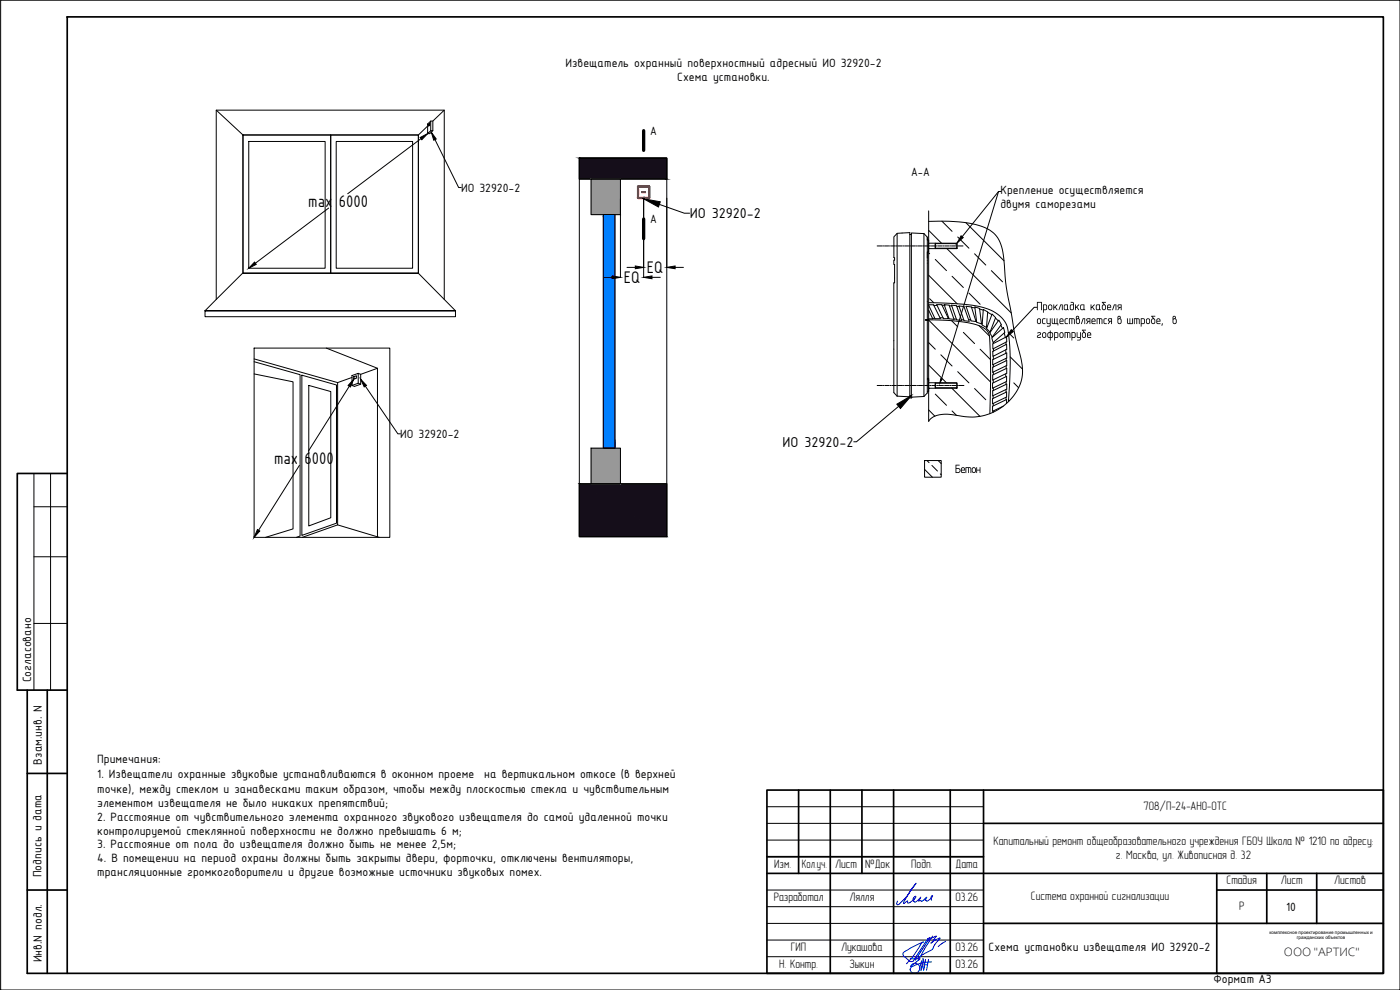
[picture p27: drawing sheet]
<svg xmlns="http://www.w3.org/2000/svg" width="420mm" height="297mm" viewBox="0 0 420 297" stroke-linecap="round" stroke-linejoin="round" font-family="sans-serif">
<defs><g id="words">
<g font-size="5.4">
<text x="92.5" y="62">max 6000</text>
<text x="194.1" y="82">EQ</text>
<text x="187.2" y="85">EQ</text>
<text x="82.2" y="139.2">max 6000</text>
</g>
<g font-size="4.7">
<text x="207.1" y="65.5">ИО 32920-2</text>
<text x="234.8" y="134.1">ИО 32920-2</text>
</g>
<g font-size="3.9">
<text x="169.7" y="20.2">Извещатель охранный поверхностный адресный ИО 32920-2</text>
<text x="203.2" y="24.4">Схема установки.</text>
<text x="195.2" y="40.5">А</text>
<text x="273.4" y="52.7">А-А</text>
<text x="138.4" y="57.5">ИО 32920-2</text>
<text x="300.2" y="58.3">Крепление осуществляется</text>
<text x="300.2" y="62.5">двумя саморезами</text>
<text x="195.2" y="67">А</text>
<text x="310.9" y="93.1">Прокладка кабеля</text>
<text x="310.9" y="97.2">осуществляется в штробе, в</text>
<text x="310.9" y="101.4">гофротрубе</text>
<text x="120.1" y="131.4">ИО 32920-2</text>
<text x="286.5" y="141.9">Бетон</text>
<text x="9.4" y="204.7" transform="rotate(-90 9.4 204.7)">Согласовано</text>
<text x="12.5" y="229.4" transform="rotate(-90 12.5 229.4)">Взам.инв. N</text>
<text x="29.2" y="229.1">Примечания:</text>
<text x="29.2" y="233.5">1. Извещатели охранные звуковые устанавливаются в оконном проеме</text>
<text x="145.3" y="233.5">на вертикальном откосе (в верхней</text>
<text x="29.2" y="237.9">точке), между стеклом и занавесками таким образом, чтобы между плоскостью стекла и чувствительным</text>
<text x="29.2" y="242">элементом извещателя не было никаких препятствий;</text>
<text x="29.2" y="246.2">2. Расстояние от чувствительного элемента охранного звукового извещателя до самой удаленной точки</text>
<text x="29.2" y="250.4">контролируемой стеклянной поверхности не должно превышать 6 м;</text>
<text x="29.2" y="254.6">3. Расстояние от пола до извещателя должно быть не менее 2,5м;</text>
<text x="12.5" y="263.2" transform="rotate(-90 12.5 263.2)">Подпись и дата</text>
<text x="29.2" y="258.7">4. В помещении на период охраны должны быть закрыты двери, форточки, отключены вентиляторы,</text>
<text x="29.2" y="262.9">трансляционные громкоговорители и другие возможные источники звуковых помех.</text>
<text x="386" y="273.2">10</text>
<text x="296.7" y="285.3">Схема установки извещателя ИО 32920-2</text>
<text x="12.6" y="288.7" transform="rotate(-90 12.6 288.7)">Инв.N подл.</text>
<text x="364.2" y="295">Формат А3</text>
</g>
<text font-size="3.8" x="385.3" y="286.9">ООО &quot;АРТИС&quot;</text>
<g font-size="3.7">
<text x="343.2" y="243.1">708/П-24-АНО-ОТС</text>
<text x="298.2" y="253.5">Капитальный ремонт общеобразовательного учреждения ГБОУ Школа № 1210 по адресу:</text>
<text x="334.9" y="257.7">г. Москва, ул. Живописная д. 32</text>
<text x="232.4" y="260.4">Изм.</text>
<text x="240.6" y="260.4">Кол.уч.</text>
<text x="250.6" y="260.4">Лист</text>
<text x="259.7" y="260.4">№Док</text>
<text x="273.5" y="260.4">Подп.</text>
<text x="286.8" y="260.4">Дата</text>
<text x="368.1" y="265.4">Стадия</text>
<text x="384.4" y="265.4">Лист</text>
<text x="400.4" y="265.4">Листов</text>
<text x="232.2" y="270.4">Разработал</text>
<text x="254.9" y="270.4">Лялля</text>
<text x="286.7" y="270.4">03.26</text>
<text x="309.4" y="270.1">Система охранной сигнализации</text>
<text x="371.9" y="272.9">Р</text>
<text x="237.3" y="285.4">ГИП</text>
<text x="252.4" y="285.4">Лукашова</text>
<text x="286.7" y="285.4">03.26</text>
<text x="233.8" y="290.5">Н. Контр.</text>
<text x="254.9" y="290.4">Зыкин</text>
<text x="286.7" y="290.4">03.26</text>
</g>
<g font-size="1.4">
<text x="381" y="280.2">комплексное проектирование промышленных и</text>
<text x="389.2" y="281.9">гражданских объектов</text>
</g>
</g></defs>
<!-- layer: 0 -->
<g fill="#150e1a" stroke="#150e1a" stroke-width=".3">
<path d="M173.9 47.4l26.2 6.3v-6.3zM173.9 47.4l26.2 6.3h-26.2z"/>
<path d="M173.9 145.1l26.2 15.9v-15.9zM173.9 145.1l26.2 15.9h-26.2z"/>
</g>
<g fill="#989898" stroke="#989898" stroke-width=".3">
<path d="M177.4 53.7l8.8 10.7v-10.7zM177.4 53.7l8.8 10.7h-8.8z"/>
<path d="M177.4 134.5l8.8 10.6v-10.6zM177.4 134.5l8.8 10.6h-8.8z"/>
</g>
<path d="M181.1 64.4l3.5 70.1v-70.1zM181.1 64.4l3.5 70.1h-3.5z" fill="#007fff" stroke="#007fff" stroke-width=".3"/>
<!-- layer: OBJ -->
<g fill="none" stroke="#f00" stroke-width=".3">
<path d="M191.3 59.3l.2 .3M191.3 56v3.3l.2 .3M191.4 56h3.5M191.4 59.3l.1 .1M191.5 56v3.4M191.5 55.8l-.2 .2M191.5 55.8h3.3l.2 .2M191.5 55.8h3.3M191.5 59.6h3.3M191.5 59.5h3.3M191.6 59.2h.1M191.6 56.2v3z"/>
<path d="M191.6 57.5v.4M191.6 56.1h.1M191.6 56.1v.1M191.6 59.3h3.1zM191.6 56.1h3.1zM192.6 57.8h.1M192.6 57.5v.3M192.6 57.5h.1M192.6 57.8h.3M192.6 57.5h.3M192.9 57.5h.1M192.9 57.5v.3"/>
<path d="M193 57.5h.1M193 57.8h.3M193.3 57.5l-.3 .3M193.3 57.8h.1M193.3 57.5v.3M193.4 57.8h.1M193.5 57.5l-.1 .3M193.5 57.8h.2M193.5 57.5h.2M193.7 57.5h.1M193.7 57.8h.1M193.7 57.5v.3"/>
<path d="M194.7 59.2h.1M194.7 56.1v.1M194.7 56.2h.1M194.7 56.2v3zM194.9 56l-.1 3.4M195 56l-.1 3.5-3.4 .1"/>
<circle cx="192.7" cy="57.7" r=".1"/>
<circle cx="193.2" cy="57.7" r=".1"/>
<circle cx="193.6" cy="57.7" r=".1"/>
</g>
<!-- layer: 0 -->
<g fill="#000" stroke="#000" stroke-width=".3">
<path d="M126.1 41.3l2.2-1.2-1.7 1.8zM129.4 39.7l1.5 2-.7 .4zM76.4 78.6l.5 .7-2.2 1.2zM190.7 79.8l2.5 .4-2.5 .4zM193.2 59.7l5 .8-.6 1.6zM200.1 80.2l2.5-.4v.8zM288.4 70.7l.7 .6-1.9 1.7zM183.7 82.8l2.5 .4-2.5 .4zM193.2 83.2l2.5-.4v.8zM303.5 98.9l.6 .6-2 1.5zM106.2 113.8l-1 2.3-.7-.4zM108.2 113.8l1.8 1.8-.7 .5z"/>
<path d="M282.3 113.6l.4 .2-.6 1zM269.2 121.3l4.3-2.6-3.3 3.9zM77.3 158.9l.7 .4-1.7 1.9z"/>
</g>
<g fill="none" stroke="#000" stroke-width=".3">
<path d="M64.9 33l8 7.5M128.3 37.2l1-.9v2.9l-1 .9zM128.3 37.8l-2.7 2.7M128.6 37.3l.4-.3v.5l-.4 .4zM129.3 39.2h.6M129.3 36.3h.6M133.3 33l-3.4 3.3v2.9l-.9 .9h-.7M72.9 40.5h52.7v41.5h-52.7zM72.9 40.5h26.4v41.5h-26.4zM74.7 42.4h22.9v38.1h-22.9zM99.3 40.5h26.3v41.5h-26.3zM100.9 42.4h22.9v38.1h-22.9z"/>
<path d="M126.3 41.6l-21.9 16.5M130.5 41.9l7.1 14.4h.8M173.9 47.4v6.3h26.2v-6.3h-26.2h26.2v113.6h-26.2zM177.4 53.7h8.8v10.7h-8.8zM186.2 59.7v23.5M193.2 59.5v23.7M200.1 59.5v20.7M299.7 57.5l-17.1 56.2M300.5 57.5h-.8l-10.9 13.5M98.6 62.4l-22 16.6M181.1 64.4h3.5v70.1h-3.5zM197.9 61.3l7.5 2.7h1.6"/>
<path d="M263.2 73.8h1.5M264.9 73.8h.3M265.5 73.8h1.2M267 73.8h.2M267.5 73.8h1.2M269 73.8h.2M269.2 70v48.9M269.5 73.8h1.2M270.7 69.9l-1.4 .1-1 1.1 .2 13.8h-.3v32.9l1 1.1M271 73.8h.2M271.5 73.8h1.2M273 73.8h.2"/>
<path d="M273.1 69.8v49.5M273.5 73.8h1.2M273.5 70.4v49M275 73.8h.3M275.5 73.8h1.3M277 73.8h.2M277.3 70.1l-3.8-.2v.5l-.4-.1M277.3 70.1l1 1v.9h.4M277.3 70.1v48.9M277.5 73.8h1.3M278.3 71.1v42.4M278.7 75.6h-.4v1.8"/>
<path d="M278.7 63.3v63.1a5.8 5.8 0 0 1 5.6-2.1h.8a23.9 23.9 0 0 0 9.8 .5 15.5 15.5 0 0 0 11.9-12.3 25.7 25.7 0 0 0-1.7-9.8l-1.4-7.6a100.6 100.6 0 0 1-2.6-18.7 9.2 9.2 0 0 0-7.6-8.9 47.9 47.9 0 0 0-14.8-1.1M278.7 69.1l3.9 3.9M278.7 75.8l.3 .3M279 73.8h.3M279.5 73.8h1.3M280.7 77.8l3.4 3.4M281 73.8h.3M281.5 73.8h1.3M282.7 66.4l3 3M283 73.8h.3M283.5 73.8h1.3M284.2 74.6l19.3 19.3"/>
<path d="M285 73.8h.3M285.5 73.8h1.3M287 73.8h.3M287.4 71.1l3.4 3.4M287.5 73.8h1.5M289.9 66.8l11.4 11.5M292.5 76.1l3.3 3.4M64.9 89.8v-56.8h68.4v56.8M64.9 89.8l7.9-7.8h52.8l11.1 11.2h-75.2v1.8h75.2v-1.8h-75.2zM74.7 80.5h.1M181.2 83.2h2.5M188.2 80.2h2.5"/>
<path d="M195.7 83.2h2.5M202.6 80.2h2.5M278.7 90.8a60.4 60.4 0 0 1 17.6 1.9 8.8 8.8 0 0 1 6.5 8.9 91.9 91.9 0 0 1-.2 18.9M278.7 82.6l8.6 8.6M278.7 91.6h.1M278.7 91.4h1.5l2 4.2h-1.6l-1.9-4M278.7 93.1l1.2 2.6h-1.2M279 89.6l1.2 1.2M279.9 95.5h.6M280.2 91.6h1M281.1 91.4h1.5l2 4.2h-1.5zM282.1 95.3l1 .1"/>
<path d="M282.7 91.6h1M283.4 91.4l1.4 .2 1.5 4.2-1.5-.1zM284.5 95.4h.2M284.9 91.7l.7 .1M285.6 91.6l1.5 .1 1.5 4.4-1.5-.1zM285.6 96.2l1.8 1.9M285.7 82.9l3.4 3.4M286.3 95.7l.7 .1M287.1 91.9l.8 .1M287.8 91.8l1.5 .2 1.6 4.4-1.6-.2zM288.5 95.9l.7 .1M289.1 99.7l3.4 3.4"/>
<path d="M289.9 91.9l1.6 .2 1.4 4.4-1.5-.2zM290.8 87.9l3.4 3.4M290.8 95.9l.5 .1M291.5 92.2l1.1 .2M292.5 92.1l1.5 .4 .6 4.7-1.5-.5zM293.8 97.7l3.1 3.1M294 92.7l1.1 .4M294.5 97l.3 .1M295.1 92.8l1.3 .8-.3 4.7-1.4-.8zM296 97.9l.3 .2M296.4 93.7l1.3 .7M297.2 99.3l.1 .2"/>
<path d="M297.5 81.2l3.4 3.4M297.8 94.2l1 1.1-1.7 4.4-1-1.1zM298.8 95.4l.8 .9M299.8 96l.7 1.4-2.7 3.8-.7-1.4zM300.4 97.6l.5 1M301.4 100l.3 1.2M302.6 99.8l1.6 1.6M311.2 92.2h-.8l-6.6 7M76.3 107.7l25 7.1 4.3-1.6M76.3 104.4h40.7v56.8h-40.7zM76.3 112.2l11.6 2.4v44.1l-8.2 2.5M76.3 108.5l13.8 3.9v48.4l-1.2 .4"/>
<path d="M90.6 112.6l10.4 2.9v41.5l-10.4 3.6zM92.7 115.6l6.6 1.9v37.8l-6.6 2.5zM97.9 104.4l15.4 6.1-5.1 1.8M101.3 114.8v42.7l-10.6 3.7M104.8 115.9l-12.2 19.4M105.6 112.7l1.9-.7v3l-1.9 .7zM106.2 113.8h.1M106.2 113l.8-.3v.8l-.8 .3zM107.5 115l.7 .3M107.5 112l.7 .3M108.2 112.3v3l-1.8 .6-.8-.2M109.6 115.9l9.8 14.3h.8"/>
<path d="M113.3 110.5v50.6M263.2 115.7h1.6M265.1 115.7h.2M265.6 115.7h1.2M267.1 115.7h.3M267.6 115.7h1.3M269.1 115.7h.3M269.2 118.9l3.6 .1 .3 .4h.4M269.6 115.7h1.3M271.1 115.7h.3M271.6 115.7h1.3M273.1 115.7h.3"/>
<path d="M273.5 118.7h-.4M273.6 115.7h1.3M275.1 115.7h.3M275.6 115.7h1.3M277.1 115.7h.3M277.3 119l-3.6 .2-.2 .2M277.6 115.7h1.3M278.3 117.4h.4M278.3 113.9h.4M278.7 113.5h-.4v4.4l-1 1.1M278.7 109.5l5.3 5.3M278.7 102.8l2 2"/>
<path d="M278.9 116.5l.1 .1M279.1 115.7h.3M279.7 115.7h1.2M280.7 118.2l3.4 3.4M281.2 115.7h.2M281.7 115.7h1.2M282.4 106.5l3.3 3.3M283.2 115.7h.2M283.7 115.7h1.2M285.2 115.7h.2M285.7 116.5l8.4 8.4M285.7 115.7h1.2"/>
<path d="M287.2 115.7h.2M287.4 111.5l3.4 3.4M287.7 115.7h1.6M292.5 116.6l3.3 3.3M294.2 104.8l3 3.1M297.3 114.6l-18.6-18.6h-1.1h.9a52.8 52.8 0 0 1 15.7 1.8l.7 .4a3.5 3.5 0 0 1 2.1 3 243.4 243.4 0 0 1 .1 22.9M297.6 101.4l3.6-3.1 .4 1.4-3.6 3.1zM297.9 115l4.2-2.1v1.6l-4.2 2zM297.9 119.6l4.2-2v1.5l-4.2 2zM297.9 107.9l4.2-2v1.5l-4.2 2zM297.9 110.2l4.2-2v1.5l-4.2 2zM297.9 112.5l4.2-2v1.5l-4.2 2z"/>
<path d="M297.9 117.2l4.2-2v1.6l-4.2 2zM297.9 105.4l4.2-2.1v1.5l-4.1 2.1zM297.9 103.2l4.2-2.2v1.5l-4.1 2.2zM298 118.8v.7M298.1 114.1v.7M298.1 107v.8M298.1 109.4v.7M298.1 111.6v.7M298.1 116.5v.7M298.2 104.6l-.1 .8M301.8 112.2v.8M301.9 105v1"/>
<path d="M301.9 114.6v.7M301.9 116.9v.7M301.9 119.2v.7M301.9 102.6v.8M302 107.5v.7M302 109.8v.7M303.2 107.1l3.7 3.7M304.2 114.9l1.5 1.4M89.9 139.6l-12.3 19.5M177.4 134.5h8.8v10.6h-8.8zM269.7 121.9l-12.7 10.7h-.8M277.5 138.2h5v5h-5z"/>
<path d="M278.2 138.2l.6 .6M278.7 123l1.9 1.9M279.7 139.6l1.6 1.7M281.6 138.2l.9 .9M285.7 123.3l1.3 1.3M298.1 121.1v.7M298.1 123.3v.4M302.1 121v-1.1l-4.2 2v1.5l3.2-1.5M302.7 120l.2 .3M101.3 157.5l12.5 3.7M173.9 145.1h26.2v15.9h-26.2zM277.5 140.8l2.3 2.4"/>
<path d="M282.2 142.2l.3 .3M76.3 161.2h.1"/>
</g>
<!-- layer: OBJ -->
<path d="M273.1 69.8l-2.4 .1M278.7 73h8.5v1.6h-8.5zM278.7 72v.8M278.7 74.8v.8M280.7 73.1h6.5v1.4h-6.5zM280.7 73v1.6M278.7 114.8h8.5v1.7h-8.5zM278.7 113.5v1.1M278.7 116.7v.7M280.7 115h6.5v1.3h-6.5zM280.7 114.8v1.7" fill="none" stroke="#000" stroke-width=".3"/>
<!-- layer: 0 -->
<g fill="#000">
<path d="M334.3 91.4h.7v1.7l-.2-.1v-1.4h-.3l-.5 1.4h-.2zM348.7 97.1l.3 .1-.3 .6z"/>
<path d="M326.6 100l-.1 .4h.7l-.1-.4zM326.4 99.9l.5-.2 .5 .2 .1 .8h-1v.3l.9 .2v.2h-.7l-.4-.2z"/>
<path d="M332.7 91.6l-.2 .5h.7l-.1-.4zM332.3 91.6l.4-.3 .6 .2 .2 .8h-1v.4l.9 .1 .1 .3-1.2-.2z"/>
<path d="M335.5 91.5l1.1-.1v1.7l-.2-.1v-.7h-.3l-.7 .8 .4-.8-.4-.3zM335.7 91.6v.4l.7 .1v-.5z"/>
<path d="M345.5 94.8h1.2l-.1 .2h-.7l.8 1v.8l-.3 .4h-.6l-.3-.4v-.9l.5-.4zM345.8 95.8l-.1 1 .5 .2 .3-.3v-.7l-.3-.3z"/>
<path d="M347.4 95.8l-.1 .5h.7l-.1-.5zM347.2 95.7l.4-.2 .5 .2 .2 .8h-1v.3l.9 .2 .1 .2-1.1-.1z"/>
<path d="M352.2 95.1l-.1 .5 .5-.3-.1-.3zM352 94.9l.5-.2 .4 .4-.1 .5 .3 .3v.8l-.3 .5h-.5l-.4-.3zM352.3 95.8l-.1 1 .4 .2 .3-.3v-.7l-.2-.2z"/>
<path d="M324.7 99h1.2l-.1 .2h-.7l.8 1v.9l-.4 .3h-.5l-.3-.4v-1l.5-.3zM325.1 100l-.1 .9 .5 .2 .2-.2v-.7l-.3-.3z"/>
</g>
<path d="M193.2 39.2v5.9M193.2 65.7v5.9" fill="none" stroke="#000" stroke-width=".99"/>
<g fill="none" stroke="#000" stroke-width=".51">
<path d="M230.2 237.1h185v54.9h-185zM239.7 237.1v25M249.2 237.1v54.9M258.7 237.1v25M268.2 237.1v54.9M285.2 237.1v54.9M295.2 237.1v54.9M230.2 257.1h65M295.2 247h120M230.2 262.1h185M295.2 277.1h120M365.2 262.1v29.9"/>
<path d="M365.2 267h50M380.2 262.1v15M395.2 262.1v15"/>
</g>
<path d="M230.2 257.1h65M230.2 252.1h65M230.2 247h65M230.2 242h65M230.2 277.1h185M230.2 272h65M230.2 267h65M230.2 287h65M230.2 282.1h65" fill="none" stroke="#000" stroke-width=".3"/>
<path d="M279.6 270.1l-.1-.3a.62 .62 0 0 1-.1-.6 .62 .62 0 0 1 .5-.4l-.6 .8a1.13 1.13 0 0 1-1.2 .7l-.1-.2h-.4l.6-.9-1.3 1.1-.5 .1a.25 .25 0 0 0-.2-.3 .25 .25 0 0 0-.3 .2h-.2l.7-1.1-.6 .6a1.28 1.28 0 0 1-1.4 .8l-.3-.3 .3-.6-.4 .1 .8-.9a3.6 3.6 0 0 1-2.1 2.1 .4 .4 0 0 1-.4-.3 .4 .4 0 0 1 .1-.4l-1.2 .7 .1-.4 1.6-2.9 1.9-2.7a23.3 23.3 0 0 1-5.2 6.4h-.4l.2-1" fill="none" stroke="#00f" stroke-width=".3"/>
<g fill="none" stroke="#00f" stroke-width=".3">
<path d="M273.2 287.7h2.9l-2.8 2.3M273.3 290a1.43 1.43 0 0 1 2.1-.7 1.43 1.43 0 0 1 .2 2.2M273.9 289.9a1.15 1.15 0 0 0-.5 1.6 1.15 1.15 0 0 0 1.6 .5l.6-.5M276.6 288.4l-.6 2.4M277.5 289.5h.9M277.8 287.9l-.6 3.2 .2-1.7-.4-1.8-.1 1.8-.5 1.7 .3-2.7M278.4 281.6l.7-.3-4.5 6.8M278.4 281.6l-4.4 6.9h-.5a4.4 4.4 0 0 1-2.5-1.9v-.6l.4-.4 2.2-1.3 3.5-1.7-.6 .4-2.1 3.4-2.3 2.8M278.4 282l2.6-1.2-1.6 2.2 1.2-.9 1.5-.7-1.8 2.4a1.99 1.99 0 0 1-1.6 1.7l-1.7 .9-1.5 1.2M278.7 287.9l-.6 3.2M279.6 288.6l-3 .3-2.7 1.1M279.9 280.8l-2.2 3.6-2 3.7"/>
<path d="M283.8 282.5l-2.2 1.5"/>
</g>
<path d="M20.2 5.1h395v286.9h-395zM20.2 142.1h-15v65h15M8.2 207.1v84.9h12M14.2 207.1v84.9M8.2 232.1h12M8.2 267h12" fill="none" stroke="#000" stroke-width=".51"/>
<path d="M10.2 152h10M10.2 142.1v65M15.2 142.1v65M10.2 167.1h10M10.2 187.1h10" fill="none" stroke="#000" stroke-width=".3"/>
<!-- layer: G-ANOTVPRT_T -->
<path d="M.2 .1h420v296.9h-420z" fill="none" stroke="#000" stroke-width=".3"/>
<use href="#words"/>
</svg>
